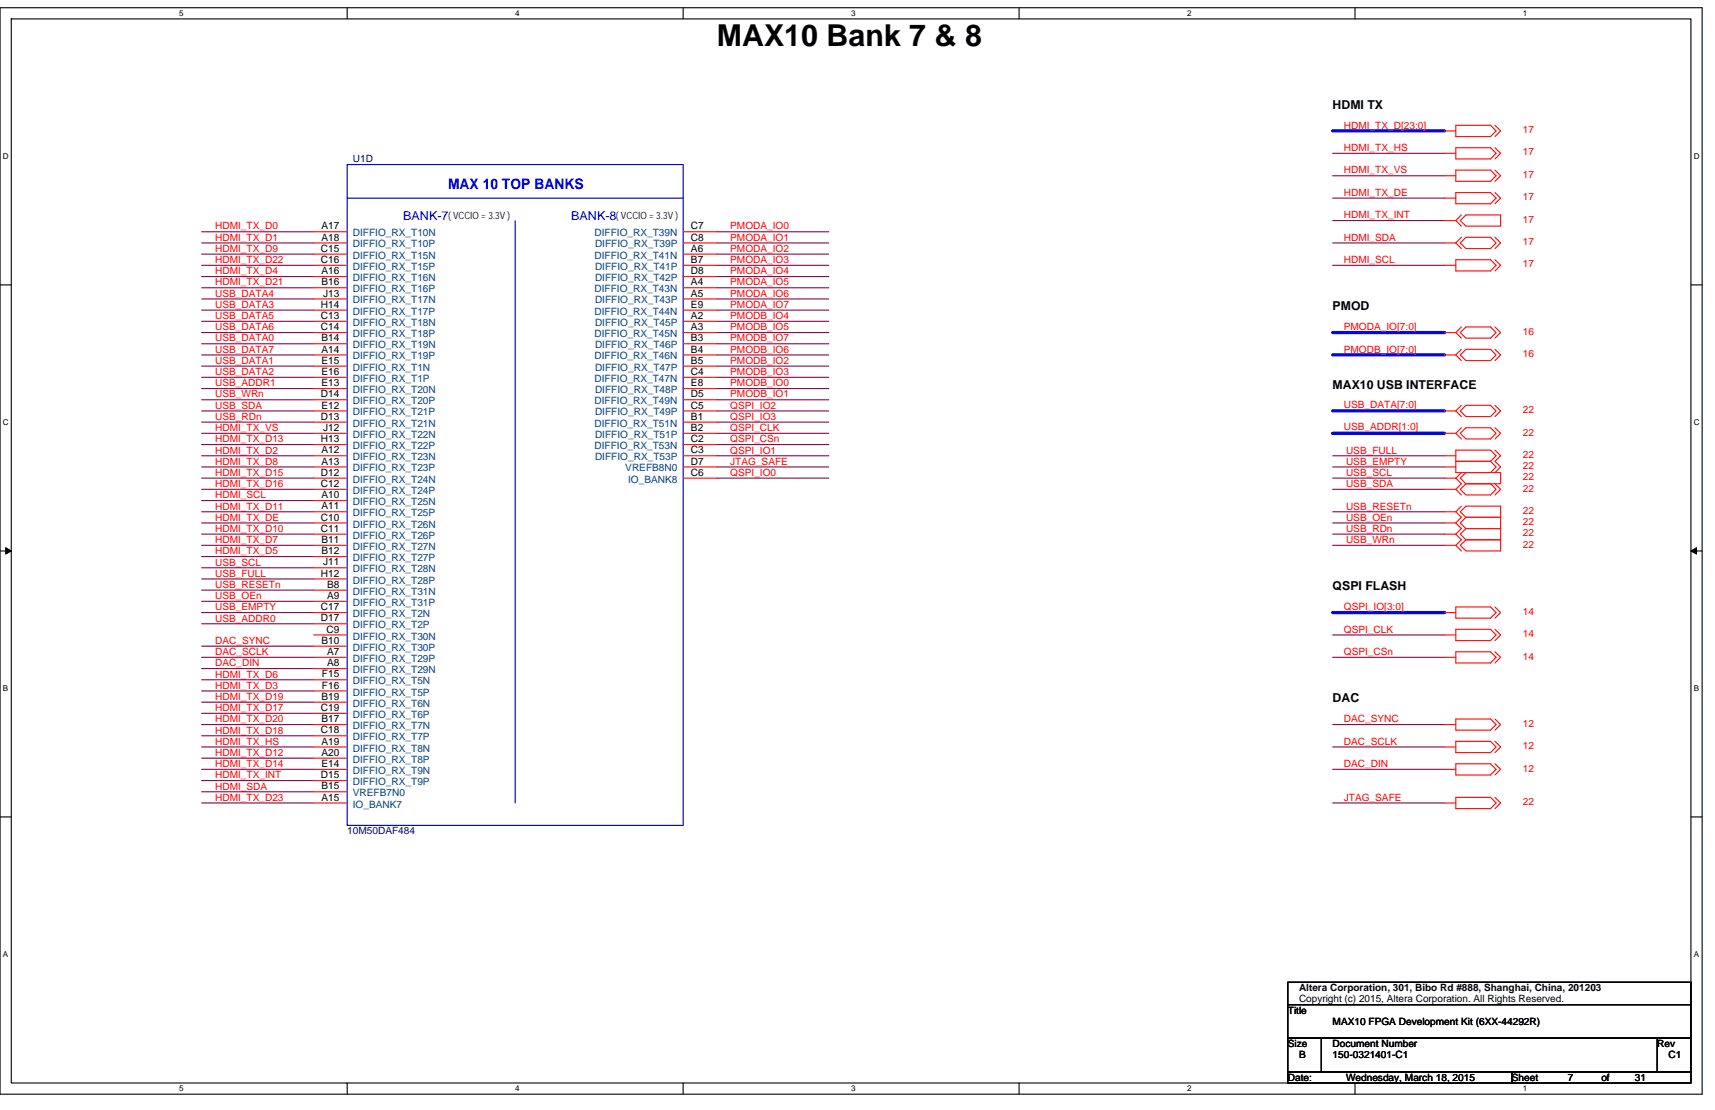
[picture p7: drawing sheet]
<svg xmlns="http://www.w3.org/2000/svg" width="432mm" height="279mm" viewBox="0 0 432 279" stroke-linecap="round" stroke-linejoin="round" font-family="sans-serif">
<defs><g id="words">
<text font-size="7.6" x="180.5" y="11.6">MAX10 Bank 7 &amp; 8</text>
<text font-size="3.7" fill="#00f" x="112.8" y="47.6">MAX 10 TOP BANKS</text>
<g font-size="3.1">
<text x="335.5" y="27.3">HDMI TX</text>
<text x="335.5" y="78.1">PMOD</text>
<text x="335.5" y="97.8">MAX10 USB INTERFACE</text>
<text x="335.5" y="148.6">QSPI FLASH</text>
<text x="335.5" y="176.8">DAC</text>
</g>
<g font-size="3.1" fill="#00f">
<text x="101.5" y="55.5">BANK-7</text>
<text x="143.8" y="55.5">BANK-8</text>
</g>
<g font-size="2.5" fill="#f00">
<text x="338.3" y="32.4">HDMI_TX_D[23:0]</text>
<text x="383.5" y="33.5">17</text>
<text x="338.3" y="38">HDMI_TX_HS</text>
<text x="383.5" y="39.1">17</text>
<text x="338.3" y="43.7">HDMI_TX_VS</text>
<text x="383.5" y="44.8">17</text>
<text x="338.3" y="49.3">HDMI_TX_DE</text>
<text x="383.5" y="50.4">17</text>
<text x="54.2" y="57.8">HDMI_TX_D0</text>
<text x="183.9" y="57.8">PMODA_IO0</text>
<text x="338.3" y="54.9">HDMI_TX_INT</text>
<text x="383.5" y="56.1">17</text>
<text x="54.2" y="60.6">HDMI_TX_D1</text>
<text x="54.2" y="63.4">HDMI_TX_D9</text>
<text x="183.9" y="60.6">PMODA_IO1</text>
<text x="183.9" y="63.4">PMODA_IO2</text>
<text x="338.3" y="60.6">HDMI_SDA</text>
<text x="383.5" y="61.7">17</text>
<text x="54.2" y="69">HDMI_TX_D4</text>
<text x="54.2" y="66.2">HDMI_TX_D22</text>
<text x="54.2" y="71.9">HDMI_TX_D21</text>
<text x="183.9" y="66.2">PMODA_IO3</text>
<text x="183.9" y="69">PMODA_IO4</text>
<text x="183.9" y="71.9">PMODA_IO5</text>
<text x="338.3" y="66.2">HDMI_SCL</text>
<text x="383.5" y="67.3">17</text>
<text x="54.2" y="74.7">USB_DATA4</text>
<text x="54.2" y="77.5">USB_DATA3</text>
<text x="183.9" y="74.7">PMODA_IO6</text>
<text x="183.9" y="77.5">PMODA_IO7</text>
<text x="54.2" y="80.3">USB_DATA5</text>
<text x="54.2" y="83.1">USB_DATA6</text>
<text x="183.9" y="80.3">PMODB_IO4</text>
<text x="183.9" y="83.1">PMODB_IO5</text>
<text x="338.3" y="83.1">PMODA_IO[7:0]</text>
<text x="54.2" y="88.8">USB_DATA7</text>
<text x="54.2" y="86">USB_DATA0</text>
<text x="183.9" y="86">PMODB_IO7</text>
<text x="183.9" y="88.8">PMODB_IO6</text>
<text x="338.3" y="88.8">PMODB_IO[7:0]</text>
<text x="383.5" y="84.3">16</text>
<text x="383.5" y="89.9">16</text>
<text x="54.2" y="94.4">USB_DATA2</text>
<text x="54.2" y="91.6">USB_DATA1</text>
<text x="183.9" y="91.6">PMODB_IO2</text>
<text x="183.9" y="94.4">PMODB_IO3</text>
<text x="54.2" y="97.2">USB_ADDR1</text>
<text x="54.2" y="100.1">USB_WRn</text>
<text x="183.9" y="100.1">PMODB_IO1</text>
<text x="183.9" y="97.2">PMODB_IO0</text>
<text x="54.2" y="102.9">USB_SDA</text>
<text x="54.2" y="105.7">USB_RDn</text>
<text x="183.9" y="102.9">QSPI_IO2</text>
<text x="183.9" y="105.7">QSPI_IO3</text>
<text x="338.3" y="102.6">USB_DATA[7:0]</text>
<text x="383.5" y="104">22</text>
<text x="54.2" y="111.3">HDMI_TX_D13</text>
<text x="54.2" y="108.5">HDMI_TX_VS</text>
<text x="183.9" y="108.5">QSPI_CLK</text>
<text x="183.9" y="111.3">QSPI_CSn</text>
<text x="338.3" y="108.2">USB_ADDR[1:0]</text>
<text x="383.5" y="109.6">22</text>
<text x="54.2" y="119.8">HDMI_TX_D15</text>
<text x="54.2" y="114.2">HDMI_TX_D2</text>
<text x="54.2" y="117">HDMI_TX_D8</text>
<text x="183.9" y="117">JTAG_SAFE</text>
<text x="183.9" y="114.2">QSPI_IO1</text>
<text x="183.9" y="119.8">QSPI_IO0</text>
<text x="338.9" y="119.8">USB_SCL</text>
<text x="338.9" y="117">USB_EMPTY</text>
<text x="338.9" y="114.2">USB_FULL</text>
<text x="383.5" y="118.1">22</text>
<text x="383.5" y="115.3">22</text>
<text x="54.2" y="125.4">HDMI_SCL</text>
<text x="54.2" y="122.6">HDMI_TX_D16</text>
<text x="338.9" y="122.6">USB_SDA</text>
<text x="383.5" y="123.7">22</text>
<text x="383.5" y="120.9">22</text>
<text x="54.2" y="128.2">HDMI_TX_D11</text>
<text x="54.2" y="131.1">HDMI_TX_DE</text>
<text x="338.9" y="128.2">USB_RESETn</text>
<text x="338.9" y="131.1">USB_OEn</text>
<text x="383.5" y="129.4">22</text>
<text x="54.2" y="133.9">HDMI_TX_D10</text>
<text x="54.2" y="136.7">HDMI_TX_D7</text>
<text x="338.9" y="133.9">USB_RDn</text>
<text x="338.9" y="136.7">USB_WRn</text>
<text x="383.5" y="132.2">22</text>
<text x="383.5" y="135">22</text>
<text x="383.5" y="137.8">22</text>
<text x="54.2" y="142.3">USB_SCL</text>
<text x="54.2" y="139.5">HDMI_TX_D5</text>
<text x="54.2" y="148">USB_RESETn</text>
<text x="54.2" y="145.2">USB_FULL</text>
<text x="54.2" y="150.8">USB_OEn</text>
<text x="54.2" y="153.6">USB_EMPTY</text>
<text x="338.3" y="153.6">QSPI_IO[3:0]</text>
<text x="383.5" y="154.8">14</text>
<text x="54.2" y="156.4">USB_ADDR0</text>
<text x="338.3" y="159.3">QSPI_CLK</text>
<text x="383.5" y="160.4">14</text>
<text x="54.2" y="162.1">DAC_SYNC</text>
<text x="54.2" y="164.9">DAC_SCLK</text>
<text x="54.2" y="167.7">DAC_DIN</text>
<text x="338.3" y="164.9">QSPI_CSn</text>
<text x="383.5" y="166">14</text>
<text x="54.2" y="173.4">HDMI_TX_D3</text>
<text x="54.2" y="170.5">HDMI_TX_D6</text>
<text x="54.2" y="176.2">HDMI_TX_D19</text>
<text x="54.2" y="179">HDMI_TX_D17</text>
<text x="54.2" y="181.8">HDMI_TX_D20</text>
<text x="54.2" y="184.6">HDMI_TX_D18</text>
<text x="338.3" y="181.8">DAC_SYNC</text>
<text x="383.5" y="182.9">12</text>
<text x="54.2" y="187.5">HDMI_TX_HS</text>
<text x="54.2" y="190.3">HDMI_TX_D12</text>
<text x="338.3" y="187.5">DAC_SCLK</text>
<text x="383.5" y="188.6">12</text>
<text x="54.2" y="195.9">HDMI_TX_INT</text>
<text x="54.2" y="193.1">HDMI_TX_D14</text>
<text x="338.3" y="193.1">DAC_DIN</text>
<text x="383.5" y="194.2">12</text>
<text x="54.2" y="198.7">HDMI_SDA</text>
<text x="54.2" y="201.5">HDMI_TX_D23</text>
<text x="338.3" y="201.5">JTAG_SAFE</text>
<text x="383.5" y="202.7">22</text>
</g>
<g font-size="2.5" fill="#000080">
<text x="88.8" y="40.8">U1D</text>
<text x="87.4" y="210">10M50DAF484</text>
</g>
<g font-size="2.5">
<text x="80.9" y="57.7">A17</text>
<text x="112.8" y="55.1">( VCCIO = 3.3V )</text>
<text x="155.1" y="55.1">( VCCIO = 3.3V )</text>
<text x="174" y="57.7">C7</text>
<text x="80.8" y="63.4">C15</text>
<text x="80.9" y="60.6">A18</text>
<text x="174" y="63.4">A6</text>
<text x="174" y="60.6">C8</text>
<text x="80.8" y="66.2">C16</text>
<text x="80.9" y="69">A16</text>
<text x="80.9" y="71.8">B16</text>
<text x="174" y="71.8">A4</text>
<text x="174" y="66.2">B7</text>
<text x="174" y="69">D8</text>
<text x="80.8" y="77.5">H14</text>
<text x="81.3" y="74.7">J13</text>
<text x="174" y="77.5">E9</text>
<text x="174" y="74.7">A5</text>
<text x="80.8" y="80.3">C13</text>
<text x="80.8" y="83.1">C14</text>
<text x="174" y="83.1">A3</text>
<text x="174" y="80.3">A2</text>
<text x="80.9" y="85.9">B14</text>
<text x="80.9" y="88.8">A14</text>
<text x="174" y="88.8">B4</text>
<text x="174" y="85.9">B3</text>
<text x="80.9" y="91.6">E15</text>
<text x="80.9" y="94.4">E16</text>
<text x="174" y="94.4">C4</text>
<text x="174" y="91.6">B5</text>
<text x="80.8" y="100">D14</text>
<text x="80.9" y="97.2">E13</text>
<text x="174" y="100">D5</text>
<text x="174" y="97.2">E8</text>
<text x="80.8" y="105.7">D13</text>
<text x="80.9" y="102.8">E12</text>
<text x="174" y="105.7">B1</text>
<text x="174" y="102.8">C5</text>
<text x="80.8" y="111.3">H13</text>
<text x="81.3" y="108.5">J12</text>
<text x="174" y="111.3">C2</text>
<text x="174" y="108.5">B2</text>
<text x="80.8" y="119.8">D12</text>
<text x="80.9" y="114.1">A12</text>
<text x="80.9" y="116.9">A13</text>
<text x="174" y="116.9">D7</text>
<text x="174" y="119.8">C6</text>
<text x="174" y="114.1">C3</text>
<text x="80.8" y="122.6">C12</text>
<text x="80.9" y="125.4">A10</text>
<text x="80.8" y="131">C10</text>
<text x="80.9" y="128.2">A11</text>
<text x="80.8" y="133.9">C11</text>
<text x="80.9" y="136.7">B11</text>
<text x="80.9" y="139.5">B12</text>
<text x="81.3" y="142.3">J11</text>
<text x="80.8" y="145.1">H12</text>
<text x="82.3" y="148">B8</text>
<text x="80.8" y="153.6">C17</text>
<text x="82.3" y="150.8">A9</text>
<text x="80.8" y="156.4">D17</text>
<text x="82.2" y="159.2">C9</text>
<text x="80.9" y="162.1">B10</text>
<text x="82.3" y="164.9">A7</text>
<text x="82.3" y="167.7">A8</text>
<text x="81.1" y="170.5">F15</text>
<text x="81.1" y="173.3">F16</text>
<text x="80.8" y="179">C19</text>
<text x="80.9" y="176.1">B19</text>
<text x="80.8" y="184.6">C18</text>
<text x="80.9" y="181.8">B17</text>
<text x="80.9" y="187.4">A19</text>
<text x="80.9" y="190.2">A20</text>
<text x="80.8" y="195.9">D15</text>
<text x="80.9" y="193.1">E14</text>
<text x="80.9" y="201.5">A15</text>
<text x="80.9" y="198.7">B15</text>
<text x="327.1" y="249.6">Altera Corporation, 301, Bibo Rd #888, Shanghai, China, 201203</text>
<text x="324.3" y="255.1">Title</text>
<text x="327.1" y="252.3">Copyright (c) 2015, Altera Corporation. All Rights Reserved.</text>
<text x="335.5" y="257.9">MAX10 FPGA Development Kit (6XX-44292R)</text>
<text x="324.3" y="263.6">Size</text>
<text x="335.5" y="263.6">Document Number</text>
<text x="417.3" y="263.6">Rev</text>
<text x="327.1" y="266.4">B</text>
<text x="335.5" y="266.4">150-0321401-C1</text>
<text x="420.1" y="266.4">C1</text>
<text x="324.3" y="272">Date:</text>
<text x="338.9" y="272">Wednesday, March 18, 2015</text>
<text x="380.6" y="272">Sheet</text>
<text x="394.7" y="272">7</text>
<text x="403.2" y="272">of</text>
<text x="411.6" y="272">31</text>
</g>
<g font-size="2.5" fill="#004080">
<text x="88.8" y="59.5">DIFFIO_RX_T10N</text>
<text x="149.7" y="59.5">DIFFIO_RX_T39N</text>
<text x="88.8" y="62.3">DIFFIO_RX_T10P</text>
<text x="88.8" y="65.1">DIFFIO_RX_T15N</text>
<text x="149.7" y="65.1">DIFFIO_RX_T41N</text>
<text x="149.8" y="62.3">DIFFIO_RX_T39P</text>
<text x="88.8" y="67.9">DIFFIO_RX_T15P</text>
<text x="88.8" y="70.8">DIFFIO_RX_T16N</text>
<text x="149.8" y="67.9">DIFFIO_RX_T41P</text>
<text x="149.8" y="70.8">DIFFIO_RX_T42P</text>
<text x="88.8" y="73.6">DIFFIO_RX_T16P</text>
<text x="88.8" y="76.4">DIFFIO_RX_T17N</text>
<text x="149.7" y="73.6">DIFFIO_RX_T43N</text>
<text x="149.8" y="76.4">DIFFIO_RX_T43P</text>
<text x="88.8" y="79.2">DIFFIO_RX_T17P</text>
<text x="88.8" y="82">DIFFIO_RX_T18N</text>
<text x="149.7" y="79.2">DIFFIO_RX_T44N</text>
<text x="149.8" y="82">DIFFIO_RX_T45P</text>
<text x="88.8" y="84.9">DIFFIO_RX_T18P</text>
<text x="88.8" y="87.7">DIFFIO_RX_T19N</text>
<text x="149.7" y="84.9">DIFFIO_RX_T45N</text>
<text x="149.8" y="87.7">DIFFIO_RX_T46P</text>
<text x="88.8" y="90.5">DIFFIO_RX_T19P</text>
<text x="88.8" y="93.3">DIFFIO_RX_T1N</text>
<text x="149.7" y="90.5">DIFFIO_RX_T46N</text>
<text x="149.8" y="93.3">DIFFIO_RX_T47P</text>
<text x="88.8" y="96.1">DIFFIO_RX_T1P</text>
<text x="88.8" y="99">DIFFIO_RX_T20N</text>
<text x="88.8" y="101.8">DIFFIO_RX_T20P</text>
<text x="149.7" y="101.8">DIFFIO_RX_T49N</text>
<text x="149.7" y="96.1">DIFFIO_RX_T47N</text>
<text x="149.8" y="99">DIFFIO_RX_T48P</text>
<text x="88.8" y="104.6">DIFFIO_RX_T21P</text>
<text x="88.8" y="107.4">DIFFIO_RX_T21N</text>
<text x="149.7" y="107.4">DIFFIO_RX_T51N</text>
<text x="149.8" y="104.6">DIFFIO_RX_T49P</text>
<text x="88.8" y="110.2">DIFFIO_RX_T22N</text>
<text x="88.8" y="113.1">DIFFIO_RX_T22P</text>
<text x="149.7" y="113.1">DIFFIO_RX_T53N</text>
<text x="149.8" y="110.2">DIFFIO_RX_T51P</text>
<text x="88.8" y="115.9">DIFFIO_RX_T23N</text>
<text x="88.8" y="118.7">DIFFIO_RX_T23P</text>
<text x="149.8" y="115.9">DIFFIO_RX_T53P</text>
<text x="157.4" y="118.7">VREFB8N0</text>
<text x="88.8" y="121.5">DIFFIO_RX_T24N</text>
<text x="88.8" y="124.3">DIFFIO_RX_T24P</text>
<text x="158.2" y="121.5">IO_BANK8</text>
<text x="88.8" y="127.1">DIFFIO_RX_T25N</text>
<text x="88.8" y="130">DIFFIO_RX_T25P</text>
<text x="88.8" y="132.8">DIFFIO_RX_T26N</text>
<text x="88.8" y="135.6">DIFFIO_RX_T26P</text>
<text x="88.8" y="138.4">DIFFIO_RX_T27N</text>
<text x="88.8" y="141.2">DIFFIO_RX_T27P</text>
<text x="88.8" y="144.1">DIFFIO_RX_T28N</text>
<text x="88.8" y="146.9">DIFFIO_RX_T28P</text>
<text x="88.8" y="149.7">DIFFIO_RX_T31N</text>
<text x="88.8" y="152.5">DIFFIO_RX_T31P</text>
<text x="88.8" y="155.3">DIFFIO_RX_T2N</text>
<text x="88.8" y="158.2">DIFFIO_RX_T2P</text>
<text x="88.8" y="161">DIFFIO_RX_T30N</text>
<text x="88.8" y="163.8">DIFFIO_RX_T30P</text>
<text x="88.8" y="166.6">DIFFIO_RX_T29P</text>
<text x="88.8" y="169.4">DIFFIO_RX_T29N</text>
<text x="88.8" y="172.3">DIFFIO_RX_T5N</text>
<text x="88.8" y="175.1">DIFFIO_RX_T5P</text>
<text x="88.8" y="177.9">DIFFIO_RX_T6N</text>
<text x="88.8" y="180.7">DIFFIO_RX_T6P</text>
<text x="88.8" y="183.5">DIFFIO_RX_T7N</text>
<text x="88.8" y="186.4">DIFFIO_RX_T7P</text>
<text x="88.8" y="189.2">DIFFIO_RX_T8N</text>
<text x="88.8" y="192">DIFFIO_RX_T8P</text>
<text x="88.8" y="194.8">DIFFIO_RX_T9N</text>
<text x="88.8" y="197.6">DIFFIO_RX_T9P</text>
<text x="88.8" y="203.3">IO_BANK7</text>
<text x="88.8" y="200.4">VREFB7N0</text>
</g>
<g font-size="2">
<text x="45.1" y="4.1">5</text>
<text x="129.7" y="4.1">4</text>
<text x="214.3" y="4.1">3</text>
<text x="298.9" y="4.1">2</text>
<text x="383.5" y="4.1">1</text>
<text x=".7" y="40">D</text>
<text x="426.5" y="40">D</text>
<text x=".7" y="107">C</text>
<text x="426.5" y="107">C</text>
<text x=".7" y="174">B</text>
<text x="426.5" y="174">B</text>
<text x=".7" y="240.9">A</text>
<text x="426.5" y="240.9">A</text>
<text x="45.1" y="274.7">5</text>
<text x="129.7" y="274.7">4</text>
<text x="214.3" y="274.7">3</text>
<text x="298.9" y="274.7">2</text>
<text x="383.5" y="274.7">1</text>
</g>
</g></defs>
<path d="M0 1.9h428.6v273.5h-428.6zM2.8 4.8h422.9v267.8h-422.9z" fill="none" stroke="#000" stroke-width=".28"/>
<g fill="#fff">
<path d="M45.1 2.2h1.1v2.3h-1.1z"/>
<path d="M45.1 272.9h1.1v2.3h-1.1z"/>
</g>
<path d="M87.4 1.9v2.9M87.4 272.6v2.8" fill="none" stroke="#000" stroke-width=".28"/>
<g fill="#fff">
<path d="M129.7 2.2h1.1v2.3h-1.1z"/>
<path d="M129.7 272.9h1.1v2.3h-1.1z"/>
</g>
<path d="M172 1.9v2.9M172 272.6v2.8" fill="none" stroke="#000" stroke-width=".28"/>
<g fill="#fff">
<path d="M214.3 2.2h1.1v2.3h-1.1z"/>
<path d="M214.3 272.9h1.1v2.3h-1.1z"/>
</g>
<path d="M256.6 1.9v2.9M256.6 272.6v2.8" fill="none" stroke="#000" stroke-width=".28"/>
<g fill="#fff">
<path d="M298.9 2.2h1.1v2.3h-1.1z"/>
<path d="M298.9 272.9h1.1v2.3h-1.1z"/>
</g>
<path d="M341.2 1.9v2.9M341.2 272.6v2.8" fill="none" stroke="#000" stroke-width=".28"/>
<g fill="#fff">
<path d="M383.5 2.2h1.1v2.3h-1.1z"/>
<path d="M383.5 272.9h1.1v2.3h-1.1z"/>
<path d="M.7 38.2h1.5v2.3h-1.5z"/>
<path d="M426.5 38.2h1.4v2.3h-1.4z"/>
<path d="M.7 105.2h1.5v2.2h-1.5z"/>
<path d="M426.5 105.2h1.4v2.2h-1.4z"/>
</g>
<path d="M0 71.7h2.8M425.7 71.7h2.9" fill="none" stroke="#000" stroke-width=".28"/>
<g fill="#fff">
<path d="M.7 172.1h1.4v2.3h-1.4z"/>
<path d="M426.5 172.1h1.3v2.3h-1.3z"/>
</g>
<path d="M0 138.7h2.8M425.7 138.7h2.9" fill="none" stroke="#000" stroke-width=".28"/>
<path d="M1.4 137.9l1.4 .8-1.4 .8zM425.7 138.7l1.4-.8v1.6z" fill="#000" stroke="#000" stroke-width=".25"/>
<g fill="#fff">
<path d="M.7 239.1h1.4v2.3h-1.4z"/>
<path d="M426.4 239.1h1.4v2.3h-1.4z"/>
</g>
<path d="M0 205.6h2.8M425.7 205.6h2.9M324.3 247.2h101.4v5.7h-101.4zM324.3 252.9h101.4v8.4h-101.4zM324.3 261.3h8.4v8.5h-8.4zM324.3 269.8h56.3v2.8h-56.3zM332.7 261.3h84.6v8.5h-84.6zM380.6 269.8h45.1v2.8h-45.1zM417.3 261.3h8.4v8.5h-8.4z" fill="none" stroke="#000" stroke-width=".28"/>
<path d="M335.5 33h28.2M335.5 83.7h28.2M335.5 89.3h28.2M335.5 103.4h28.2M335.5 109.1h28.2M335.5 154.2h28.2" fill="none" stroke="#00f" stroke-width=".83"/>
<g fill="none" stroke="#800040" stroke-width=".28">
<path d="M335.5 38.6h28.2M50.8 58.3h28.2M180.5 58.3h28.2M335.5 44.2h28.2M335.5 49.9h28.2M335.5 55.5h28.2M50.8 61.2h28.2M50.8 69.6h28.2M50.8 75.2h28.2M50.8 78.1h28.2M50.8 66.8h28.2M50.8 72.4h28.2"/>
<path d="M50.8 64h28.2M180.5 61.2h28.2M180.5 64h28.2M180.5 66.8h28.2M180.5 69.6h28.2M180.5 72.4h28.2M180.5 75.2h28.2M180.5 78.1h28.2M335.5 66.8h28.2M335.5 61.2h28.2M50.8 95h28.2M50.8 80.9h28.2"/>
<path d="M50.8 89.3h28.2M50.8 86.5h28.2M50.8 83.7h28.2M50.8 92.2h28.2M50.8 97.8h28.2M180.5 80.9h28.2M180.5 83.7h28.2M180.5 92.2h28.2M180.5 86.5h28.2M180.5 95h28.2M180.5 89.3h28.2M180.5 97.8h28.2"/>
<path d="M50.8 103.4h28.2M50.8 106.3h28.2M50.8 100.6h28.2M50.8 111.9h28.2M50.8 109.1h28.2M50.8 114.7h28.2M50.8 117.5h28.2M180.5 103.4h28.2M180.5 106.3h28.2M180.5 109.1h28.2M180.5 111.9h28.2M180.5 117.5h28.2"/>
<path d="M180.5 100.6h28.2M180.5 114.7h28.2M335.5 114.7h28.2M335.5 117.5h28.2M50.8 126h28.2M50.8 120.4h28.2M50.8 134.5h28.2M50.8 128.8h28.2M50.8 123.2h28.2M50.8 137.3h28.2M50.8 131.6h28.2M180.5 120.4h28.2"/>
<path d="M335.5 120.4h28.2M335.5 123.2h28.2M335.5 128.8h28.2M335.5 131.6h28.2M335.5 134.5h28.2M335.5 137.3h28.2M50.8 142.9h28.2M50.8 148.5h28.2M50.8 151.4h28.2M50.8 145.7h28.2M50.8 154.2h28.2M50.8 157h28.2"/>
<path d="M50.8 140.1h28.2M335.5 159.8h28.2M50.8 162.6h28.2M50.8 165.5h28.2M50.8 168.3h28.2M50.8 173.9h28.2M50.8 171.1h28.2M50.8 176.7h28.2M50.8 179.6h28.2M335.5 165.5h28.2M50.8 188h28.2M50.8 196.5h28.2"/>
<path d="M50.8 193.7h28.2M50.8 199.3h28.2M50.8 182.4h28.2M50.8 185.2h28.2M50.8 190.8h28.2M335.5 182.4h28.2M335.5 188h28.2M335.5 193.7h28.2M50.8 202.1h28.2M335.5 202.1h28.2"/>
</g>
<g fill="none" stroke="#f00" stroke-width=".28">
<path d="M363.7 38.6h2.8M363.7 33h2.8M366.5 37.2h8.8l1.4 1.4-1.4 1.4h-8.8zM366.5 31.5h8.8l1.4 1.5-1.4 1.4h-8.8zM376.4 37.2l1.4 1.4-1.4 1.4M376.4 31.5l1.4 1.5-1.4 1.4M79 58.3h8.4M172 58.3h8.5M363.7 55.5h2.8M363.7 49.9h2.8M363.7 44.2h2.8M366.5 55.5l1.4 1.4"/>
<path d="M366.5 48.5h8.8l1.4 1.4-1.4 1.4h-8.8zM366.5 42.8h8.8l1.4 1.4-1.4 1.4h-8.8zM367.7 55.5l1.4-1.4h8.7v2.8h-8.7zM367.9 54.1l-1.4 1.4M367.9 59.7l-1.4 1.5M376.4 48.5l1.4 1.4-1.4 1.4M376.4 42.8l1.4 1.4-1.4 1.4M376.4 59.7l1.4 1.5M79 61.2h8.4M79 64h8.4M79 66.8h8.4M79 69.6h8.4"/>
<path d="M79 72.4h8.4M79 75.2h8.4M79 78.1h8.4M172 61.2h8.5M172 64h8.5M172 66.8h8.5M172 69.6h8.5M172 72.4h8.5M172 75.2h8.5M172 78.1h8.5M363.7 61.2h2.8M363.7 66.8h2.8"/>
<path d="M366.5 61.2l1.4 1.4M366.5 65.4h8.8l1.4 1.4-1.4 1.4h-8.8zM367.7 61.2l1.4-1.5h6.2l1.4 1.5-1.4 1.4h-6.2zM376.4 65.4l1.4 1.4-1.4 1.4M377.8 61.2l-1.4 1.4M79 80.9h8.4M79 83.7h8.4M79 86.5h8.4M79 89.3h8.4M79 92.2h8.4M79 95h8.4M79 97.8h8.4"/>
<path d="M172 80.9h8.5M172 83.7h8.5M172 86.5h8.5M172 89.3h8.5M172 92.2h8.5M172 95h8.5M172 97.8h8.5M363.7 83.7h2.8M363.7 89.3h2.8M366.5 83.7l1.4 1.4M366.5 89.3l1.4 1.5M367.7 83.7l1.4-1.4h6.2l1.4 1.4-1.4 1.4h-6.2z"/>
<path d="M367.7 89.3l1.4-1.4h6.2l1.4 1.4-1.4 1.5h-6.2zM367.9 82.3l-1.4 1.4M367.9 87.9l-1.4 1.4M376.4 82.3l1.4 1.4M376.4 87.9l1.4 1.4M377.8 83.7l-1.4 1.4M377.8 89.3l-1.4 1.5M79 100.6h8.4M79 103.4h8.4M79 106.3h8.4M79 109.1h8.4M79 111.9h8.4"/>
<path d="M79 114.7h8.4M79 117.5h8.4M172 100.6h8.5M172 103.4h8.5M172 106.3h8.5M172 109.1h8.5M172 114.7h8.5M172 117.5h8.5M172 111.9h8.5M363.7 103.4h2.8M363.7 109.1h2.8M363.7 117.5h2.8"/>
<path d="M363.7 114.7h2.8M366.5 103.4l1.4 1.5M366.5 109.1l1.4 1.4M366.5 116.1v-2.8h8.8l1.4 1.4-1.4 1.4M366.5 116.1h8.8M367.7 103.4l1.4-1.4h6.2l1.4 1.4-1.4 1.5h-6.2zM367.7 109.1l1.4-1.4h6.2l1.4 1.4-1.4 1.4h-6.2zM367.9 102l-1.4 1.4M367.9 107.7l-1.4 1.4M367.9 119l-1.4 1.4M375.3 116.1l1.4 1.4-1.4 1.5h-8.8v-2.9M376.4 113.3l1.4 1.4-1.4 1.4 1.4 1.4-1.4 1.5"/>
<path d="M376.4 102l1.4 1.4M376.4 107.7l1.4 1.4M377.8 103.4l-1.4 1.5M377.8 109.1l-1.4 1.4M79 120.4h8.4M79 123.2h8.4M79 126h8.4M79 128.8h8.4M79 131.6h8.4M79 134.5h8.4M79 137.3h8.4M172 120.4h8.5"/>
<path d="M363.7 123.2h2.8M363.7 120.4h2.8M363.7 128.8h2.8M363.7 131.6h2.8M363.7 134.5h2.8M363.7 137.3h2.8M366.5 120.4l1.4 1.4-1.4 1.4M366.5 123.2l1.4 1.4M366.5 128.8l1.4 1.4-1.4 1.4M366.5 131.6l1.4 1.5-1.4 1.4M366.5 134.5l1.4 1.4-1.4 1.4M366.5 137.3l1.4 1.4"/>
<path d="M367.7 123.2l1.4-1.4h6.2l1.4 1.4-1.4 1.4h-6.2zM367.7 120.4l1.4-1.4h8.7v2.8h-8.7zM367.7 128.8l1.4-1.4h8.7v2.8h-8.7zM367.7 137.3l1.4-1.4h8.7v2.8h-8.7zM367.9 127.4l-1.4 1.4M376.4 121.8l1.4 1.4M377.8 123.2l-1.4 1.4M377.8 130.2h-8.7l-1.4 1.4 1.4 1.5h8.7M377.8 130.2v2.9M377.8 133.1h-8.7l-1.4 1.4 1.4 1.4h8.7M377.8 133.1v2.8M79 140.1h8.4"/>
<path d="M79 142.9h8.4M79 145.7h8.4M79 148.5h8.4M79 151.4h8.4M79 154.2h8.4M79 157h8.4M79 159.8h8.4M363.7 154.2h2.8M363.7 159.8h2.8M366.5 152.8h8.8l1.4 1.4-1.4 1.4h-8.8zM366.5 158.4h8.8l1.4 1.4-1.4 1.4h-8.8zM376.4 152.8l1.4 1.4-1.4 1.4"/>
<path d="M376.4 158.4l1.4 1.4-1.4 1.4M79 162.6h8.4M79 165.5h8.4M79 168.3h8.4M79 171.1h8.4M79 173.9h8.4M79 176.7h8.4M79 179.6h8.4M363.7 165.5h2.8M366.5 164.1h8.8l1.4 1.4-1.4 1.4h-8.8zM376.4 164.1l1.4 1.4-1.4 1.4M79 182.4h8.4"/>
<path d="M79 185.2h8.4M79 188h8.4M79 190.8h8.4M79 193.7h8.4M79 196.5h8.4M79 199.3h8.4M363.7 182.4h2.8M363.7 188h2.8M363.7 193.7h2.8M366.5 181h8.8l1.4 1.4-1.4 1.4h-8.8zM366.5 186.6h8.8l1.4 1.4-1.4 1.4h-8.8zM366.5 192.3h8.8l1.4 1.4-1.4 1.4h-8.8z"/>
<path d="M376.4 181l1.4 1.4-1.4 1.4M376.4 186.6l1.4 1.4-1.4 1.4M376.4 192.3l1.4 1.4-1.4 1.4M79 202.1h8.4M363.7 202.1h2.8M366.5 200.7h8.8l1.4 1.4-1.4 1.4h-8.8zM376.4 200.7l1.4 1.4-1.4 1.4"/>
</g>
<path d="M87.4 41.4h84.6v166.4h-84.6zM87.4 49.9h84.6M129.7 55.5v146.6" fill="none" stroke="#00f" stroke-width=".28"/>
<use href="#words"/>
</svg>
